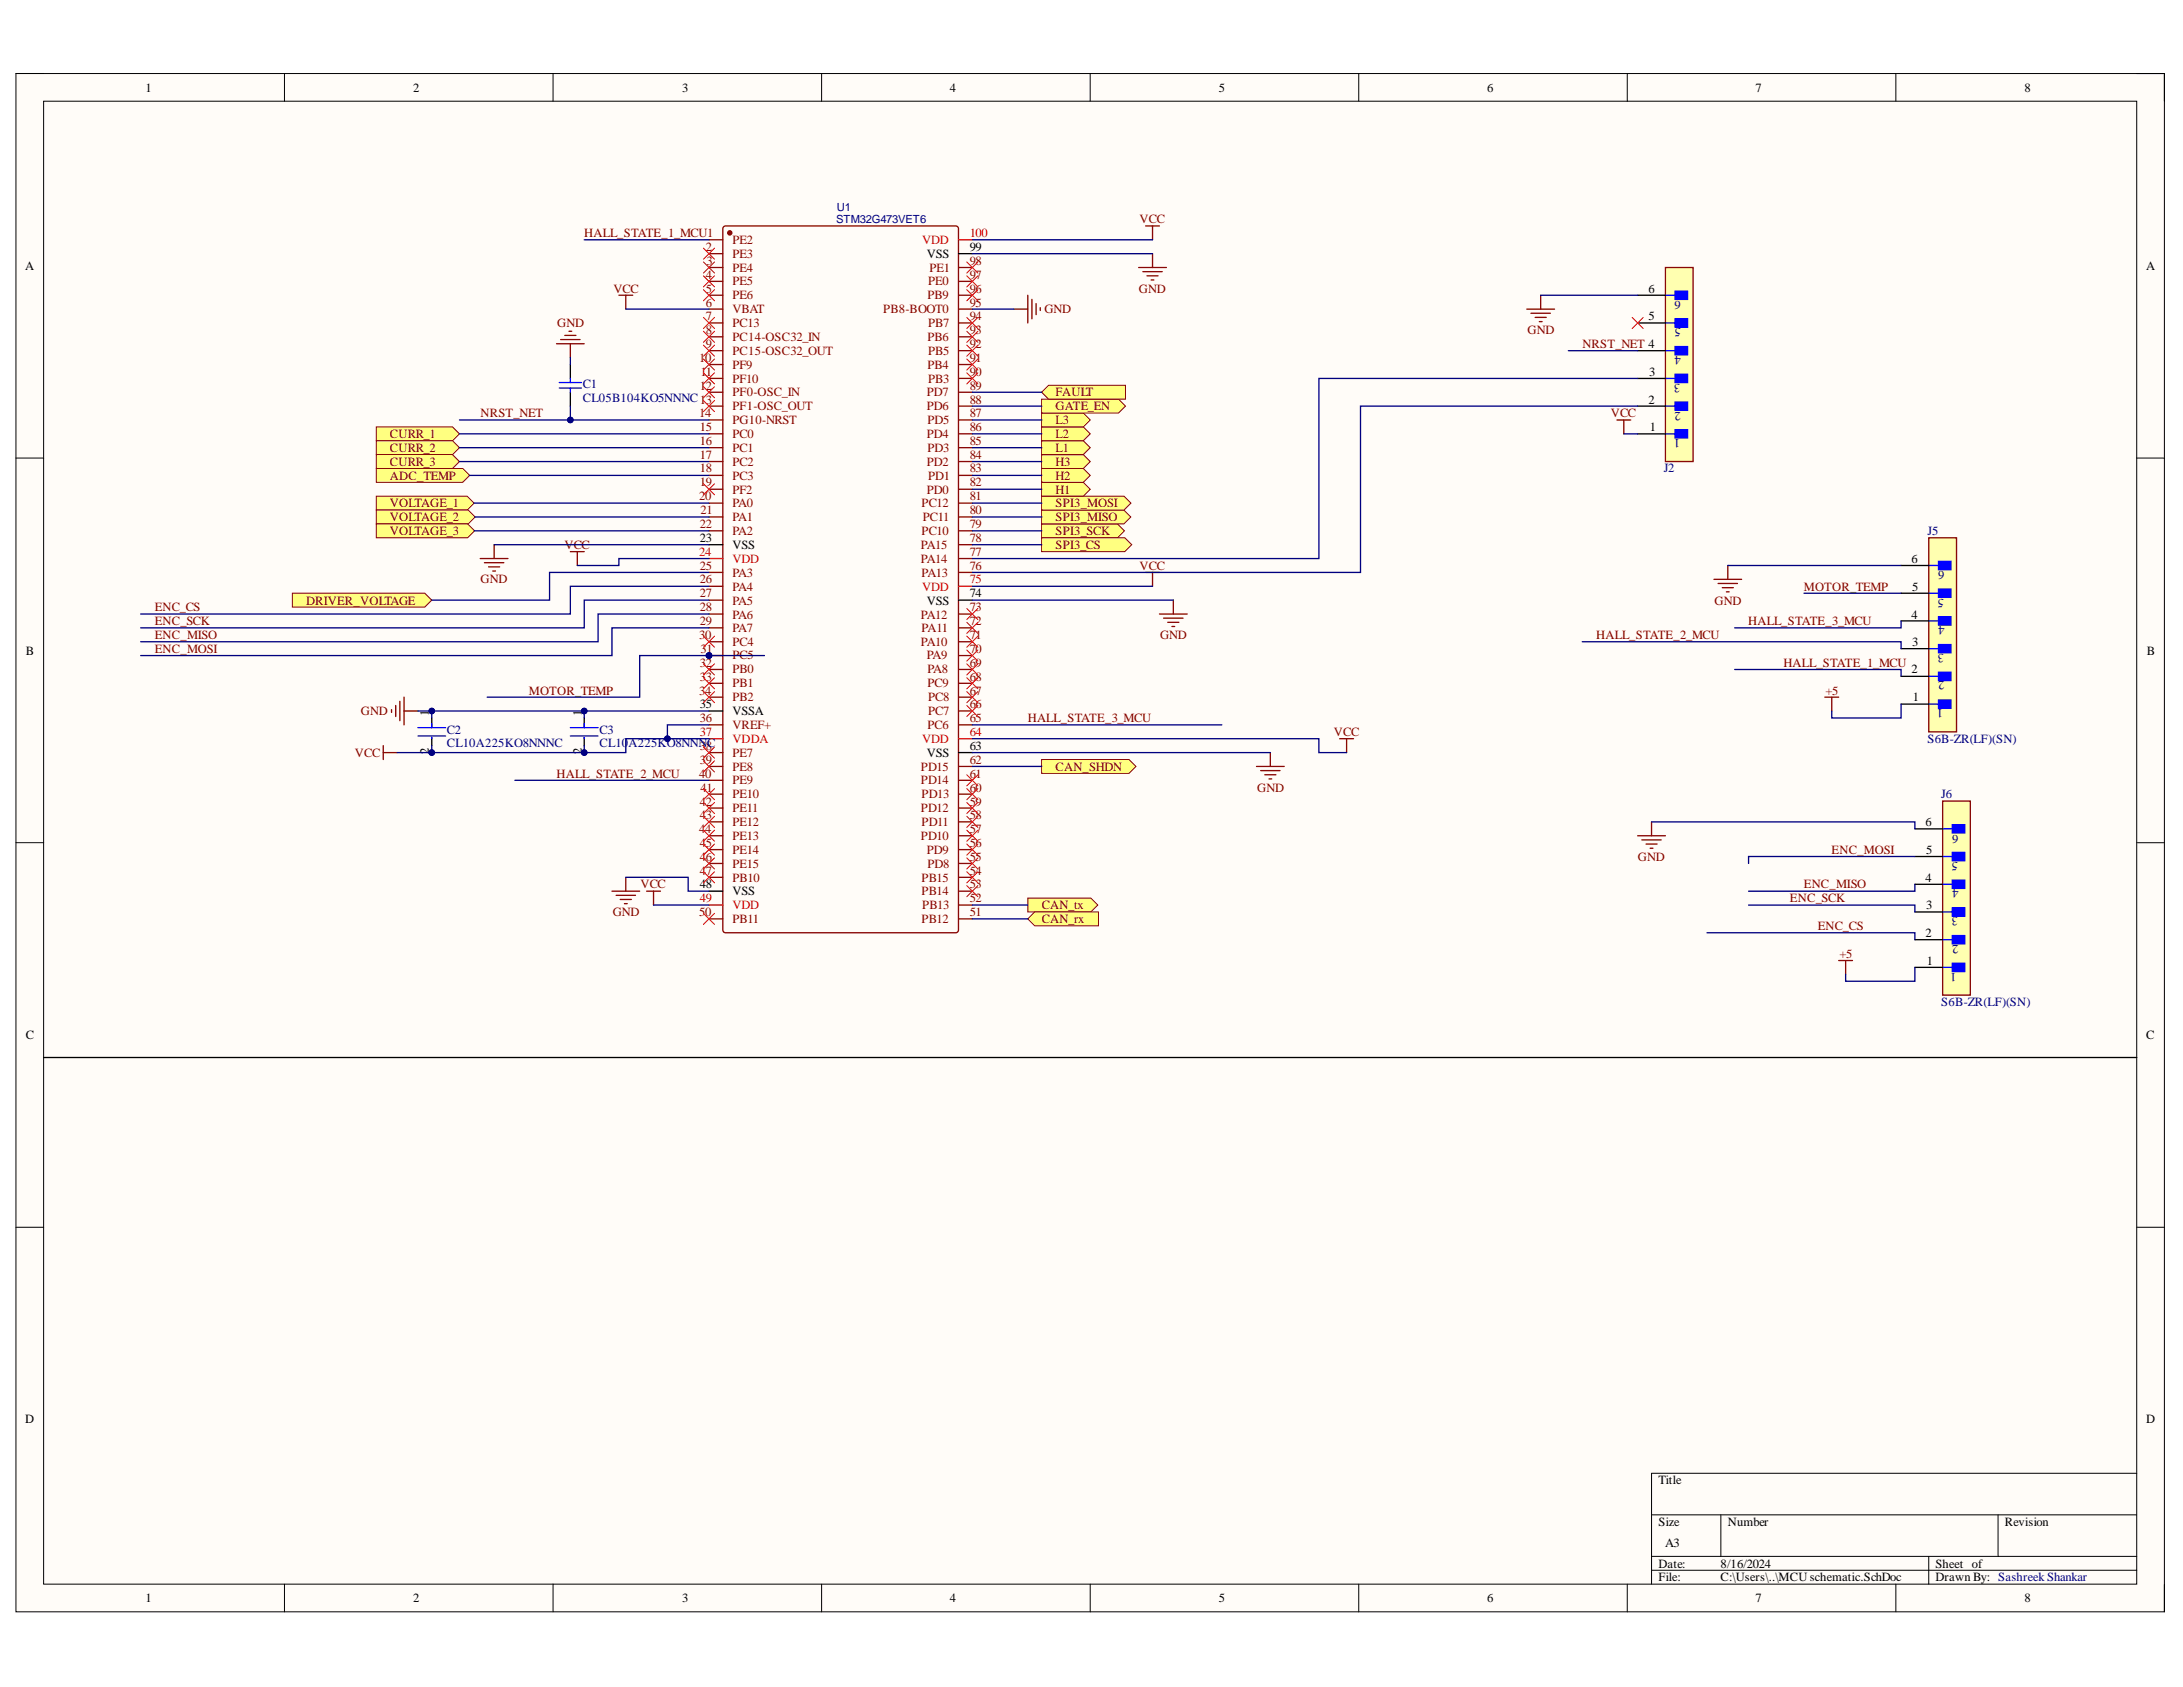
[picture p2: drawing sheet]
<svg xmlns="http://www.w3.org/2000/svg" width="279mm" height="216mm" viewBox="0 0 279 216" stroke-linecap="round" stroke-linejoin="round" font-family="sans-serif">
<defs><g id="words">
<g font-size="1.6">
<text x="18.6" y="11.7">1</text>
<text x="52.9" y="11.7">2</text>
<text x="87.3" y="11.7">3</text>
<text x="121.6" y="11.7">4</text>
<text x="156" y="11.7">5</text>
<text x="190.3" y="11.7">6</text>
<text x="224.7" y="11.7">7</text>
<text x="259.1" y="11.7">8</text>
<text x="3.2" y="34.6">A</text>
<text x="118.6" y="33">VSS</text>
<text x="124.1" y="32.1">99</text>
<text x="274.7" y="34.6">A</text>
<text x="211" y="41">5</text>
<text x="211" y="37.5">6</text>
<text x="211" y="51.7">2</text>
<text x="211.1" y="48.1">3</text>
<text x="211.2" y="55.1">1</text>
<text x="89.6" y="69.3">23</text>
<text x="93.7" y="70.3">VSS</text>
<text x="118.6" y="77.4">VSS</text>
<text x="124.1" y="76.5">74</text>
<text x="244.7" y="72.1">6</text>
<text x="244.7" y="75.6">5</text>
<text x="3.3" y="83.8">B</text>
<text x="244.7" y="79.2">4</text>
<text x="244.7" y="82.7">3</text>
<text x="274.8" y="83.8">B</text>
<text x="244.7" y="86.2">2</text>
<text x="244.8" y="89.7">1</text>
<text x="54.9" y="91.7" transform="rotate(-90 54.9 91.7)">1</text>
<text x="74.4" y="91.7" transform="rotate(-90 74.4 91.7)">1</text>
<text x="89.6" y="90.7">35</text>
<text x="93.7" y="91.5">VSSA</text>
<text x="124.1" y="96">63</text>
<text x="54.9" y="96.5" transform="rotate(-90 54.9 96.5)">2</text>
<text x="74.4" y="96.5" transform="rotate(-90 74.4 96.5)">2</text>
<text x="118.6" y="96.8">VSS</text>
<text x="246.4" y="105.7">6</text>
<text x="89.6" y="113.7">48</text>
<text x="246.4" y="112.8">4</text>
<text x="246.5" y="109.3">5</text>
<text x="93.7" y="114.6">VSS</text>
<text x="246.4" y="119.9">2</text>
<text x="246.5" y="116.4">3</text>
<text x="246.6" y="123.5">1</text>
<text x="3.3" y="133">C</text>
<text x="274.7" y="133">C</text>
<text x="3.2" y="182.2">D</text>
<text x="274.7" y="182.2">D</text>
<text x="212.3" y="190">Title</text>
<text x="212.3" y="195.3">Size</text>
<text x="213.1" y="198">A3</text>
<text x="221.1" y="195.3">Number</text>
<text x="256.6" y="195.3">Revision</text>
<text x="212.3" y="200.6">Date:</text>
<text x="212.3" y="202.4">File:</text>
<text x="220.2" y="200.6">8/16/2024</text>
<text x="220.2" y="202.4">C:\Users\..\MCU schematic.SchDoc</text>
<text x="247.7" y="200.6">Sheet of</text>
<text x="247.7" y="202.4">Drawn By: Sashreek Shankar</text>
<text x="18.6" y="205">1</text>
<text x="52.9" y="205">2</text>
<text x="87.3" y="205">3</text>
<text x="121.6" y="205">4</text>
<text x="156" y="205">5</text>
<text x="190.3" y="205">6</text>
<text x="224.7" y="205">7</text>
<text x="259.1" y="205">8</text>
</g>
<g font-size="1.6" fill="#800000">
<text x="145.8" y="28.6">VCC</text>
<text x="74.8" y="30.4">HALL_STATE_1_MCU1</text>
<text x="71.3" y="41.9">GND</text>
<text x="78.5" y="37.5">VCC</text>
<text x="133.7" y="40.1">GND</text>
<text x="145.8" y="37.5">GND</text>
<text x="195.5" y="42.8">GND</text>
<text x="202.5" y="44.6">NRST_NET 4</text>
<text x="61.5" y="53.4">NRST_NET</text>
<text x="135.1" y="52.5">GATE_EN</text>
<text x="135.1" y="50.7">FAULT</text>
<text x="206.2" y="53.4">VCC</text>
<text x="49.9" y="56.1">CURR_1</text>
<text x="49.9" y="57.8">CURR_2</text>
<text x="49.9" y="59.6">CURR_3</text>
<text x="135.1" y="59.6">H3</text>
<text x="135.1" y="57.8">L1</text>
<text x="135.1" y="56.1">L2</text>
<text x="135.1" y="54.3">L3</text>
<text x="49.9" y="61.4">ADC_TEMP</text>
<text x="49.9" y="64.9">VOLTAGE_1</text>
<text x="135.1" y="64.9">SPI3_MOSI</text>
<text x="135.1" y="63.2">H1</text>
<text x="135.1" y="61.4">H2</text>
<text x="49.9" y="66.7">VOLTAGE_2</text>
<text x="49.9" y="68.5">VOLTAGE_3</text>
<text x="72.2" y="70.3">VCC</text>
<text x="135.1" y="68.5">SPI3_SCK</text>
<text x="135.1" y="66.7">SPI3_MISO</text>
<text x="135.1" y="70.3">SPI3_CS</text>
<text x="39.2" y="77.4">DRIVER_VOLTAGE</text>
<text x="61.5" y="74.7">GND</text>
<text x="145.8" y="72.9">VCC</text>
<text x="219.4" y="77.4">GND</text>
<text x="230.9" y="75.6">MOTOR_TEMP</text>
<text x="19.8" y="78.2">ENC_CS</text>
<text x="19.8" y="80">ENC_SCK</text>
<text x="19.8" y="81.8">ENC_MISO</text>
<text x="19.8" y="83.6">ENC_MOSI</text>
<text x="148.5" y="81.8">GND</text>
<text x="204.3" y="81.8">HALL_STATE_2_MCU</text>
<text x="223.8" y="80">HALL_STATE_3_MCU</text>
<text x="67.7" y="88.9">MOTOR_TEMP</text>
<text x="228.2" y="85.3">HALL_STATE_1_MCU</text>
<text x="233.7" y="88.9">+5</text>
<text x="46.2" y="91.5">GND</text>
<text x="131.6" y="92.4">HALL_STATE_3_MCU</text>
<text x="170.7" y="94.2">VCC</text>
<text x="45.4" y="96.8">VCC</text>
<text x="71.2" y="99.5">HALL_STATE_2_MCU</text>
<text x="135.1" y="98.6">CAN_SHDN</text>
<text x="160.9" y="101.3">GND</text>
<text x="82" y="113.7">VCC</text>
<text x="209.6" y="110.2">GND</text>
<text x="230.9" y="113.7">ENC_MISO</text>
<text x="234.4" y="109.3">ENC_MOSI</text>
<text x="78.4" y="117.2">GND</text>
<text x="133.3" y="116.4">CAN_tx</text>
<text x="133.3" y="118.1">CAN_rx</text>
<text x="229.1" y="115.4">ENC_SCK</text>
<text x="232.6" y="119">ENC_CS</text>
<text x="235.4" y="122.5">+5</text>
</g>
<g font-size="1.6" fill="#800">
<text x="90.4" y="32.1">2</text>
<text x="90.4" y="35.7">4</text>
<text x="90.4" y="33.9">3</text>
<text x="93.7" y="31.2">PE2</text>
<text x="93.7" y="33">PE3</text>
<text x="93.7" y="34.8">PE4</text>
<text x="118.9" y="34.8">PE1</text>
<text x="124.1" y="35.7">97</text>
<text x="124.1" y="33.9">98</text>
<text x="90.4" y="37.5">5</text>
<text x="90.4" y="39.2">6</text>
<text x="90.4" y="41">7</text>
<text x="93.7" y="36.5">PE5</text>
<text x="93.7" y="38.3">PE6</text>
<text x="93.7" y="40.1">VBAT</text>
<text x="93.7" y="41.9">PC13</text>
<text x="113" y="40.1">PB8-BOOT0</text>
<text x="118.7" y="38.3">PB9</text>
<text x="118.8" y="41.9">PB7</text>
<text x="118.8" y="36.5">PE0</text>
<text x="124.1" y="41">94</text>
<text x="124.1" y="39.2">95</text>
<text x="124.1" y="37.5">96</text>
<text x="89.5" y="46.3">10</text>
<text x="90.4" y="42.8">8</text>
<text x="90.4" y="44.6">9</text>
<text x="93.7" y="43.6">PC14-OSC32_IN</text>
<text x="93.7" y="45.4">PC15-OSC32_OUT</text>
<text x="93.7" y="47.2">PF9</text>
<text x="118.7" y="47.2">PB4</text>
<text x="118.7" y="43.6">PB6</text>
<text x="118.8" y="45.4">PB5</text>
<text x="124.1" y="46.3">91</text>
<text x="124.1" y="44.6">92</text>
<text x="124.1" y="42.8">93</text>
<text x="89.5" y="53.4">14</text>
<text x="89.6" y="49.9">12</text>
<text x="89.7" y="48.1">11</text>
<text x="93.7" y="49">PF10</text>
<text x="93.7" y="50.7">PF0-OSC_IN</text>
<text x="93.7" y="52.5">PF1-OSC_OUT</text>
<text x="118.6" y="52.5">PD6</text>
<text x="118.6" y="50.7">PD7</text>
<text x="118.8" y="49">PB3</text>
<text x="124.1" y="53.4">87</text>
<text x="124.1" y="51.7">88</text>
<text x="124.1" y="49.9">89</text>
<text x="124.1" y="48.1">90</text>
<text x="89.6" y="55.1">15</text>
<text x="89.6" y="56.9">16</text>
<text x="89.6" y="58.7">17</text>
<text x="93.7" y="54.3">PG10-NRST</text>
<text x="93.7" y="56.1">PC0</text>
<text x="93.7" y="57.8">PC1</text>
<text x="93.7" y="59.6">PC2</text>
<text x="118.6" y="59.6">PD2</text>
<text x="118.6" y="56.1">PD4</text>
<text x="118.7" y="57.8">PD3</text>
<text x="118.7" y="54.3">PD5</text>
<text x="124.1" y="58.7">84</text>
<text x="124.1" y="56.9">85</text>
<text x="124.1" y="55.1">86</text>
<text x="89.5" y="64">20</text>
<text x="89.6" y="60.5">18</text>
<text x="89.6" y="62.2">19</text>
<text x="89.7" y="65.8">21</text>
<text x="93.7" y="61.4">PC3</text>
<text x="93.7" y="63.2">PF2</text>
<text x="93.7" y="64.9">PA0</text>
<text x="117.9" y="64.9">PC12</text>
<text x="118.6" y="63.2">PD0</text>
<text x="118.8" y="61.4">PD1</text>
<text x="124.1" y="65.8">80</text>
<text x="124.1" y="64">81</text>
<text x="124.1" y="62.2">82</text>
<text x="124.1" y="60.5">83</text>
<text x="89.6" y="67.6">22</text>
<text x="93.7" y="66.7">PA1</text>
<text x="93.7" y="68.5">PA2</text>
<text x="117.8" y="70.3">PA15</text>
<text x="117.9" y="68.5">PC10</text>
<text x="118.1" y="66.7">PC11</text>
<text x="124.1" y="71.1">77</text>
<text x="124.1" y="69.3">78</text>
<text x="124.1" y="67.6">79</text>
<text x="89.6" y="72.9">25</text>
<text x="89.6" y="74.7">26</text>
<text x="89.6" y="76.5">27</text>
<text x="93.7" y="73.8">PA3</text>
<text x="93.7" y="75.6">PA4</text>
<text x="93.7" y="77.4">PA5</text>
<text x="117.8" y="72.1">PA14</text>
<text x="117.9" y="73.8">PA13</text>
<text x="124.1" y="72.9">76</text>
<text x="89.5" y="81.8">30</text>
<text x="89.6" y="78.2">28</text>
<text x="89.6" y="80">29</text>
<text x="89.7" y="83.6">31</text>
<text x="93.7" y="79.2">PA6</text>
<text x="93.7" y="80.9">PA7</text>
<text x="93.7" y="82.7">PC4</text>
<text x="117.8" y="82.7">PA10</text>
<text x="117.8" y="79.2">PA12</text>
<text x="117.9" y="80.9">PA11</text>
<text x="124.1" y="83.6">70</text>
<text x="124.1" y="81.8">71</text>
<text x="124.1" y="80">72</text>
<text x="124.1" y="78.2">73</text>
<text x="89.5" y="88.9">34</text>
<text x="89.6" y="85.3">32</text>
<text x="89.6" y="87.1">33</text>
<text x="93.7" y="84.4">PC5</text>
<text x="93.7" y="86.2">PB0</text>
<text x="93.7" y="88">PB1</text>
<text x="93.7" y="89.7">PB2</text>
<text x="118.6" y="84.4">PA9</text>
<text x="118.7" y="88">PC9</text>
<text x="118.7" y="86.2">PA8</text>
<text x="118.8" y="89.7">PC8</text>
<text x="124.1" y="88.9">67</text>
<text x="124.1" y="87.1">68</text>
<text x="124.1" y="85.3">69</text>
<text x="89.6" y="92.4">36</text>
<text x="89.6" y="96">38</text>
<text x="93.7" y="93.3">VREF+</text>
<text x="118.7" y="93.3">PC6</text>
<text x="118.8" y="91.5">PC7</text>
<text x="124.1" y="92.4">65</text>
<text x="124.1" y="90.7">66</text>
<text x="89.5" y="99.5">40</text>
<text x="89.6" y="97.8">39</text>
<text x="89.7" y="101.3">41</text>
<text x="93.7" y="96.8">PE7</text>
<text x="93.7" y="98.6">PE8</text>
<text x="93.7" y="100.4">PE9</text>
<text x="117.8" y="100.4">PD14</text>
<text x="117.8" y="98.6">PD15</text>
<text x="124.1" y="101.3">60</text>
<text x="124.1" y="99.5">61</text>
<text x="124.1" y="97.8">62</text>
<text x="89.5" y="106.6">44</text>
<text x="89.6" y="103.1">42</text>
<text x="89.6" y="104.9">43</text>
<text x="93.7" y="102.2">PE10</text>
<text x="93.7" y="103.9">PE11</text>
<text x="93.7" y="105.7">PE12</text>
<text x="93.7" y="107.5">PE13</text>
<text x="117.8" y="107.5">PD10</text>
<text x="117.8" y="103.9">PD12</text>
<text x="117.9" y="105.7">PD11</text>
<text x="117.9" y="102.2">PD13</text>
<text x="124.1" y="106.6">57</text>
<text x="124.1" y="104.9">58</text>
<text x="124.1" y="103.1">59</text>
<text x="89.6" y="108.4">45</text>
<text x="89.6" y="110.2">46</text>
<text x="89.6" y="112">47</text>
<text x="93.7" y="109.3">PE14</text>
<text x="93.7" y="111">PE15</text>
<text x="93.7" y="112.8">PB10</text>
<text x="117.9" y="112.8">PB15</text>
<text x="118.6" y="109.3">PD9</text>
<text x="118.7" y="111">PD8</text>
<text x="124.1" y="113.7">53</text>
<text x="124.1" y="112">54</text>
<text x="124.1" y="110.2">55</text>
<text x="124.1" y="108.4">56</text>
<text x="89.5" y="117.2">50</text>
<text x="93.7" y="118.1">PB11</text>
<text x="117.9" y="118.1">PB12</text>
<text x="117.9" y="114.6">PB14</text>
<text x="118" y="116.4">PB13</text>
<text x="124.1" y="117.2">51</text>
<text x="124.1" y="115.4">52</text>
</g>
<g font-size="1.6" fill="#f00">
<text x="118" y="31.2">VDD</text>
<text x="124.1" y="30.4">100</text>
<text x="89.5" y="71.1">24</text>
<text x="93.7" y="72.1">VDD</text>
<text x="118" y="75.6">VDD</text>
<text x="124.1" y="74.7">75</text>
<text x="89.6" y="94.2">37</text>
<text x="93.7" y="95.1">VDDA</text>
<text x="118" y="95.1">VDD</text>
<text x="124.1" y="94.2">64</text>
<text x="89.6" y="115.4">49</text>
<text x="93.7" y="116.4">VDD</text>
</g>
<g font-size="1.6" fill="#000080">
<text x="215.1" y="38.5" transform="rotate(-180 215.1 38.5)">6</text>
<text x="215.1" y="45.6" transform="rotate(-180 215.1 45.6)">4</text>
<text x="215.1" y="42" transform="rotate(-180 215.1 42)">5</text>
<text x="74.6" y="49.6">C1</text>
<text x="74.6" y="51.4">CL05B104KO5NNNC13</text>
<text x="215.1" y="49.1" transform="rotate(-180 215.1 49.1)">3</text>
<text x="215.1" y="52.7" transform="rotate(-180 215.1 52.7)">2</text>
<text x="215.1" y="56.2" transform="rotate(-180 215.1 56.2)">1</text>
<text x="212.9" y="60.5">J2</text>
<text x="246.7" y="68.5">J5</text>
<text x="248.8" y="76.6" transform="rotate(-180 248.8 76.6)">5</text>
<text x="248.9" y="73.1" transform="rotate(-180 248.9 73.1)">6</text>
<text x="248.8" y="83.6" transform="rotate(-180 248.8 83.6)">3</text>
<text x="248.9" y="80.2" transform="rotate(-180 248.9 80.2)">4</text>
<text x="248.9" y="87.2" transform="rotate(-180 248.9 87.2)">2</text>
<text x="57.2" y="93.9">C2</text>
<text x="57.2" y="95.6">CL10A225KO8NNNC</text>
<text x="76.7" y="93.9">C3</text>
<text x="76.7" y="95.6">CL10A225KO8NNNC</text>
<text x="246.7" y="95.1">S6B-ZR(LF)(SN)</text>
<text x="248.7" y="90.7" transform="rotate(-180 248.7 90.7)">1</text>
<text x="248.5" y="102.2">J6</text>
<text x="250.7" y="106.8" transform="rotate(-180 250.7 106.8)">6</text>
<text x="250.6" y="110.4" transform="rotate(-180 250.6 110.4)">5</text>
<text x="250.7" y="113.8" transform="rotate(-180 250.7 113.8)">4</text>
<text x="250.6" y="117.4" transform="rotate(-180 250.6 117.4)">3</text>
<text x="250.4" y="124.5" transform="rotate(-180 250.4 124.5)">1</text>
<text x="250.7" y="120.9" transform="rotate(-180 250.7 120.9)">2</text>
<text x="248.5" y="128.8">S6B-ZR(LF)(SN)</text>
</g>
<g font-size="1.4" fill="#000080">
<text x="107" y="28.6">STM32G473VET6</text>
<text x="107.1" y="27">U1</text>
</g>
</g></defs>
<path d="M2 9.4h275v196.9h-275z" fill-rule="evenodd" fill="#fffcf8"/>
<path d="M2 9.4h275v196.9h-275z" fill="none" stroke="#000" stroke-width=".13"/>
<path d="M5.6 13h267.9v189.7h-267.9z" fill-rule="evenodd" fill="#fffcf8"/>
<g fill="none" stroke="#000" stroke-width=".13">
<path d="M2 9.4h3.6M5.6 13h267.9v189.7h-267.9zM36.4 9.4v3.6M70.8 9.4v3.6M105.2 9.4v3.6M139.5 9.4v3.6M173.9 9.4v3.6M208.3 9.4v3.6M242.7 9.4v3.6M273.5 9.4h3.5v3.6M2 58.6h3.6M273.5 58.6h3.5"/>
<path d="M2 107.8h3.6M273.5 107.9h3.5M2 157.1h3.6M273.5 157.1h3.5M211.4 193.9h62.1M211.4 199.2h62.1M220.3 193.9v5.3M246.9 199.2v3.5M255.7 193.9v5.3M273.5 188.5h-62.1v14.2M36.4 202.7v3.6M70.8 202.7v3.6"/>
<path d="M105.2 202.7v3.6M139.5 202.7v3.6M173.9 202.7v3.6M208.3 202.7v3.6M211.4 201h62.1M242.7 202.7v3.6M277 202.7v3.6"/>
</g>
<circle cx="90.7" cy="83.9" r=".36" fill="#000080"/>
<circle cx="90.7" cy="83.9" r=".36" fill="none" stroke="#000080" stroke-width=".13"/>
<path d="M92.6 29.1l.3-.2h29.4l.3 .2 .1 89.9-.2 .3-29.6 .1-.3-.2z" fill="none" stroke="#800" stroke-width=".17"/>
<circle cx="93.4" cy="29.8" r=".27" fill="#800"/>
<g fill="none" stroke="#800" stroke-width=".17">
<path d="M90.7 30.7h1.8M90.7 32.5h1.8M90.7 34.2h1.8M90.7 36h1.8M90.7 37.8h1.8M90.7 39.6h1.8M90.7 41.3h1.8M90.7 43.1h1.8M90.7 44.9h1.8M90.7 46.7h1.8M90.7 48.4h1.8M90.7 50.2h1.8"/>
<path d="M90.7 52h1.8M90.7 53.7h1.8M90.7 55.5h1.8M90.7 57.3h1.8M90.7 59.1h1.8M90.7 60.8h1.8M90.7 62.6h1.8M90.7 64.4h1.8M90.7 66.2h1.8M90.7 67.9h1.8M90.7 73.3h1.8M90.7 75h1.8"/>
<path d="M90.7 76.8h1.8M90.7 78.6h1.8M90.7 80.4h1.8M90.7 82.1h1.8M90.7 83.9h1.8"/>
<circle cx="93.4" cy="29.8" r=".27"/>
</g>
<path d="M90.7 69.7h1.8" fill="none" stroke="#000" stroke-width=".17"/>
<path d="M90.7 71.5h1.8" fill="none" stroke="#f00" stroke-width=".17"/>
<circle cx="90.7" cy="83.9" r=".36" fill="#000080"/>
<circle cx="90.7" cy="83.9" r=".36" fill="none" stroke="#000080" stroke-width=".13"/>
<g fill="none" stroke="#800" stroke-width=".17">
<path d="M122.7 39.6h1.8M122.7 37.8h1.8M122.7 36h1.8M122.7 34.2h1.8M122.7 59.1h1.8M122.7 57.3h1.8M122.7 55.5h1.8M122.7 53.7h1.8M122.7 52h1.8M122.7 50.2h1.8M122.7 48.4h1.8M122.7 46.7h1.8"/>
<path d="M122.7 44.9h1.8M122.7 43.1h1.8M122.7 41.3h1.8M122.7 78.6h1.8M122.7 73.3h1.8M122.7 71.5h1.8M122.7 69.7h1.8M122.7 67.9h1.8M122.7 66.2h1.8M122.7 64.4h1.8M122.7 62.6h1.8M122.7 60.8h1.8"/>
<path d="M90.7 85.7h1.8M90.7 87.4h1.8M90.7 89.2h1.8M90.7 92.8h1.8M90.7 96.3h1.8M90.7 98.1h1.8M90.7 99.9h1.8M122.7 85.7h1.8M122.7 87.4h1.8M122.7 89.2h1.8M122.7 92.8h1.8M122.7 98.1h1.8"/>
<path d="M122.7 99.9h1.8M122.7 91h1.8M122.7 83.9h1.8M122.7 82.1h1.8M122.7 80.4h1.8M90.7 101.6h1.8M90.7 103.4h1.8M90.7 105.2h1.8M90.7 107h1.8M90.7 108.7h1.8M90.7 110.5h1.8M90.7 112.3h1.8"/>
<path d="M90.7 117.6h1.8M122.7 101.6h1.8M122.7 103.4h1.8M122.7 105.2h1.8M122.7 107h1.8M122.7 108.7h1.8M122.7 110.5h1.8M122.7 112.3h1.8M122.7 117.6h1.8M122.7 115.8h1.8M122.7 114.1h1.8"/>
</g>
<path d="M122.7 32.5h1.8M122.7 76.8h1.8M90.7 91h1.8M122.7 96.3h1.8M90.7 114.1h1.8" fill="none" stroke="#000" stroke-width=".17"/>
<path d="M122.7 30.7h1.8M122.7 75h1.8M90.7 94.5h1.8M122.7 94.5h1.8M90.7 115.8h1.8" fill="none" stroke="#f00" stroke-width=".17"/>
<g fill="none" stroke="#800000" stroke-width=".17">
<path d="M79.2 37.8h1.8M80.1 37.8v1.8M145.7 34.2h3.6M146.3 34.8h2.5M146.6 28.9h1.8M146.8 35.3h1.4M147.3 35.8h.4M147.5 28.9v1.8M147.5 32.5v1.7M71.2 44h3.6M71.8 43.5h2.4M72.3 42.9h1.4"/>
<path d="M72.8 42.4h.4M73 44v1.8M61.5 71.5h3.5M62 72h2.5M62.5 72.5h1.5M63.1 73.1h.3M63.2 69.7v1.8M73 70.6h1.8M73.9 70.6v1.8M146.6 73.3h1.8M147.5 73.3v1.7M160.8 98.1h3.6"/>
<path d="M161.4 98.6h2.4M161.9 99.2h1.4M162.4 99.7h.4M162.6 96.3v1.8M171.5 94.5h1.7M172.3 94.5v1.8M78.3 114.1h3.6M78.9 114.6h2.4M79.4 115.1h1.4M79.9 115.6h.4M80.1 112.3v1.8M82.8 114.1h1.7"/>
<path d="M83.6 114.1v1.7"/>
</g>
<path d="M131.5 114.9h8.1l.9 .9-.9 .9h-8.1z" fill-rule="evenodd" fill="#ffff80"/>
<path d="M131.5 114.9h8.1l.9 .9-.9 .9h-8.1z" fill="none" stroke="#800000" stroke-width=".13"/>
<path d="M132.4 116.7h8.2v1.8h-8.2l-.9-.9z" fill-rule="evenodd" fill="#ffff80"/>
<path d="M132.4 116.7h8.2v1.8h-8.2l-.9-.9z" fill="none" stroke="#800000" stroke-width=".13"/>
<path d="M49.1 95.4v1.8M49.1 96.3h1.7M50.1 90.8v.4M50.6 90.3v1.4M51.2 89.8v2.4M51.7 89.2v3.6M51.7 91h1.8" fill="none" stroke="#800000" stroke-width=".17"/>
<path d="M133.3 67.1h9.7l.9 .8-.9 .9h-9.7z" fill-rule="evenodd" fill="#ffff80"/>
<path d="M133.3 67.1h9.7l.9 .8-.9 .9h-9.7z" fill="none" stroke="#800000" stroke-width=".13"/>
<path d="M133.3 65.3h10.5l.9 .9-.9 .9h-10.5z" fill-rule="evenodd" fill="#ffff80"/>
<path d="M133.3 65.3h10.5l.9 .9-.9 .9h-10.5z" fill="none" stroke="#800000" stroke-width=".13"/>
<path d="M133.3 63.5h10.6l.8 .9-.8 .9h-10.6z" fill-rule="evenodd" fill="#ffff80"/>
<path d="M133.3 63.5h10.6l.8 .9-.8 .9h-10.6z" fill="none" stroke="#800000" stroke-width=".13"/>
<path d="M133.3 68.8h10.7l.8 .9-.8 .9h-10.7z" fill-rule="evenodd" fill="#ffff80"/>
<path d="M133.3 68.8h10.7l.8 .9-.8 .9h-10.7z" fill="none" stroke="#800000" stroke-width=".13"/>
<path d="M48.2 54.6h9.7l.9 .9-.9 .9h-9.7z" fill-rule="evenodd" fill="#ffff80"/>
<path d="M48.2 54.6h9.7l.9 .9-.9 .9h-9.7z" fill="none" stroke="#800000" stroke-width=".13"/>
<path d="M48.2 56.4h9.7l.9 .9-.9 .9h-9.7z" fill-rule="evenodd" fill="#ffff80"/>
<path d="M48.2 56.4h9.7l.9 .9-.9 .9h-9.7z" fill="none" stroke="#800000" stroke-width=".13"/>
<path d="M48.2 58.2h9.7l.9 .9-.9 .9h-9.7z" fill-rule="evenodd" fill="#ffff80"/>
<path d="M48.2 58.2h9.7l.9 .9-.9 .9h-9.7z" fill="none" stroke="#800000" stroke-width=".13"/>
<path d="M48.2 60h11l.9 .8-.9 .9h-11z" fill-rule="evenodd" fill="#ffff80"/>
<path d="M48.2 60h11l.9 .8-.9 .9h-11z" fill="none" stroke="#800000" stroke-width=".13"/>
<path d="M48.2 63.5h11.6l.9 .9-.9 .9h-11.6z" fill-rule="evenodd" fill="#ffff80"/>
<path d="M48.2 63.5h11.6l.9 .9-.9 .9h-11.6z" fill="none" stroke="#800000" stroke-width=".13"/>
<path d="M48.2 65.3h11.7l.9 .9-.9 .9h-11.7z" fill-rule="evenodd" fill="#ffff80"/>
<path d="M48.2 65.3h11.7l.9 .9-.9 .9h-11.7z" fill="none" stroke="#800000" stroke-width=".13"/>
<path d="M48.2 67.1h11.7l.8 .8-.8 .9h-11.7z" fill-rule="evenodd" fill="#ffff80"/>
<path d="M48.2 67.1h11.7l.8 .8-.8 .9h-11.7z" fill="none" stroke="#800000" stroke-width=".13"/>
<path d="M37.4 75.9h17l.9 .9-.9 .9h-17z" fill-rule="evenodd" fill="#ffff80"/>
<path d="M37.4 75.9h17l.9 .9-.9 .9h-17z" fill="none" stroke="#800000" stroke-width=".13"/>
<path d="M133.3 97.2h11.2l.9 .9-.9 .9h-11.2z" fill-rule="evenodd" fill="#ffff80"/>
<path d="M133.3 97.2h11.2l.9 .9-.9 .9h-11.2z" fill="none" stroke="#800000" stroke-width=".13"/>
<path d="M133.3 61.7h5.4l.8 .9-.8 .9h-5.4z" fill-rule="evenodd" fill="#ffff80"/>
<path d="M133.3 61.7h5.4l.8 .9-.8 .9h-5.4z" fill="none" stroke="#800000" stroke-width=".13"/>
<path d="M133.3 60h5.4l.8 .8-.8 .9h-5.4z" fill-rule="evenodd" fill="#ffff80"/>
<path d="M133.3 60h5.4l.8 .8-.8 .9h-5.4z" fill="none" stroke="#800000" stroke-width=".13"/>
<path d="M133.3 58.2h5.4l.8 .9-.8 .9h-5.4z" fill-rule="evenodd" fill="#ffff80"/>
<path d="M133.3 58.2h5.4l.8 .9-.8 .9h-5.4z" fill="none" stroke="#800000" stroke-width=".13"/>
<path d="M133.3 56.4h5.4l.8 .9-.8 .9h-5.4z" fill-rule="evenodd" fill="#ffff80"/>
<path d="M133.3 56.4h5.4l.8 .9-.8 .9h-5.4z" fill="none" stroke="#800000" stroke-width=".13"/>
<path d="M133.3 54.6h5.4l.8 .9-.8 .9h-5.4z" fill-rule="evenodd" fill="#ffff80"/>
<path d="M133.3 54.6h5.4l.8 .9-.8 .9h-5.4z" fill="none" stroke="#800000" stroke-width=".13"/>
<path d="M133.3 52.9h5.4l.8 .8-.8 .9h-5.4z" fill-rule="evenodd" fill="#ffff80"/>
<path d="M133.3 52.9h5.4l.8 .8-.8 .9h-5.4z" fill="none" stroke="#800000" stroke-width=".13"/>
<path d="M133.3 51.1h9.9l.9 .9-.9 .9h-9.9z" fill-rule="evenodd" fill="#ffff80"/>
<path d="M133.3 51.1h9.9l.9 .9-.9 .9h-9.9z" fill="none" stroke="#800000" stroke-width=".13"/>
<path d="M133.3 50.2l.9-.9h9.9v1.8h-9.9z" fill-rule="evenodd" fill="#ffff80"/>
<path d="M133.3 50.2l.9-.9h9.9v1.8h-9.9z" fill="none" stroke="#800000" stroke-width=".13"/>
<g fill="none" stroke="#f00" stroke-width=".13">
<path d="M90 33.5l1.5 1.4M90 35.3l1.5 1.4M90 37.1l1.5 1.4M90 31.8l1.5 1.4M91.5 33.5l-1.5 1.4M91.5 35.3l-1.5 1.4M91.5 37.1l-1.5 1.4M91.5 31.8l-1.5 1.4M123.7 33.5l1.5 1.4M123.7 35.3l1.5 1.4M123.7 37.1l1.5 1.4M125.2 33.5l-1.5 1.4"/>
<path d="M125.2 35.3l-1.5 1.4M125.2 37.1l-1.5 1.4M90 40.6l1.5 1.4M90 42.4l1.5 1.4M90 44.2l1.5 1.4M90 45.9l1.5 1.5M90 47.7l1.5 1.4M90 49.5l1.5 1.4M90 51.3l1.5 1.4M91.5 40.6l-1.5 1.4M91.5 42.4l-1.5 1.4M91.5 44.2l-1.5 1.4"/>
<path d="M91.5 45.9l-1.5 1.5M91.5 47.7l-1.5 1.4M91.5 49.5l-1.5 1.4M91.5 51.3l-1.5 1.4M123.7 40.6l1.5 1.4M123.7 42.4l1.5 1.4M123.7 44.2l1.5 1.4M123.7 45.9l1.5 1.5M123.7 47.7l1.5 1.4M125.2 40.6l-1.5 1.4M125.2 42.4l-1.5 1.4M125.2 44.2l-1.5 1.4"/>
<path d="M125.2 45.9l-1.5 1.5M125.2 47.7l-1.5 1.4M90 61.9l1.5 1.4M91.5 61.9l-1.5 1.4M123.7 77.9l1.5 1.4M123.7 79.6l1.5 1.5M125.2 77.9l-1.5 1.4M125.2 79.6l-1.5 1.5M90 81.4l1.5 1.4M90 85l1.5 1.4M90 86.7l1.5 1.5M90 88.5l1.5 1.4"/>
<path d="M90 95.6l1.5 1.4M90 97.4l1.5 1.4M91.5 81.4l-1.5 1.4M91.5 85l-1.5 1.4M91.5 86.7l-1.5 1.5M91.5 88.5l-1.5 1.4M91.5 95.6l-1.5 1.4M91.5 97.4l-1.5 1.4M123.7 99.2l1.5 1.4M123.7 81.4l1.5 1.4M123.7 83.2l1.5 1.4M123.7 85l1.5 1.4"/>
<path d="M123.7 86.7l1.5 1.5M125.2 99.2l-1.5 1.4M125.2 81.4l-1.5 1.4M125.2 83.2l-1.5 1.4M125.2 85l-1.5 1.4M125.2 86.7l-1.5 1.5M90 111.6l1.5 1.4M90 109.8l1.5 1.4M90 108l1.5 1.4M90 106.2l1.5 1.5M90 104.5l1.5 1.4M90 102.7l1.5 1.4"/>
<path d="M90 100.9l1.5 1.4M90 116.9l1.5 1.4M91.5 111.6l-1.5 1.4M91.5 109.8l-1.5 1.4M91.5 108l-1.5 1.4M91.5 106.2l-1.5 1.5M91.5 104.5l-1.5 1.4M91.5 102.7l-1.5 1.4M91.5 100.9l-1.5 1.4M91.5 116.9l-1.5 1.4M123.7 113.3l1.5 1.5M123.7 111.6l1.5 1.4"/>
<path d="M123.7 109.8l1.5 1.4M123.7 108l1.5 1.4M123.7 106.2l1.5 1.5M123.7 104.5l1.5 1.4M123.7 102.7l1.5 1.4M123.7 100.9l1.5 1.4M125.2 113.3l-1.5 1.5M125.2 111.6l-1.5 1.4M125.2 109.8l-1.5 1.4M125.2 108l-1.5 1.4M125.2 106.2l-1.5 1.5M125.2 104.5l-1.5 1.4"/>
<path d="M125.2 102.7l-1.5 1.4M125.2 100.9l-1.5 1.4"/>
</g>
<path d="M148.4 78.6h3.5M148.9 79.1h2.5M149.5 79.6h1.4M150.2 76.8v1.8M150 80.2h.3" fill="none" stroke="#800000" stroke-width=".17"/>
<path d="M73 46.7v1.7M73 50.2v1.8M55.3 91.9v1.2M55.3 94.4v1M74.8 91.9v1.2M74.8 94.4v1" fill="none" stroke="#000" stroke-width=".17"/>
<path d="M71.6 49h2.8M71.6 49.7h2.8M73 48.4v.6M73 49.7v.5M53.5 93.1h3.5M53.5 94.2h3.5M55.3 92.6v.5M55.3 94.4v.1M73 93.1h3.5M73 94.2h3.5M74.8 92.6v.5M74.8 94.4v.1" fill="none" stroke="#00f" stroke-width=".17"/>
<path d="M213.2 34.2h3.5v24.9h-3.5z" fill-rule="evenodd" fill="#ffffb0"/>
<path d="M213.2 34.2h3.5v24.9h-3.5z" fill="none" stroke="#800000" stroke-width=".17"/>
<path d="M214.4 55h1.6v1.1h-1.6z" fill-rule="evenodd" fill="#00f"/>
<path d="M213.2 55.5h1.2M214.4 55h1.6v1.1h-1.6z" fill="none" stroke="#00f" stroke-width=".17"/>
<path d="M214.4 51.4h1.6v1.1h-1.6z" fill-rule="evenodd" fill="#00f"/>
<path d="M213.2 52h1.2M214.4 51.4h1.6v1.1h-1.6z" fill="none" stroke="#00f" stroke-width=".17"/>
<path d="M214.4 47.9h1.6v1.1h-1.6z" fill-rule="evenodd" fill="#00f"/>
<path d="M213.2 48.4h1.2M214.4 47.9h1.6v1.1h-1.6z" fill="none" stroke="#00f" stroke-width=".17"/>
<path d="M214.4 44.4h1.6v1h-1.6z" fill-rule="evenodd" fill="#00f"/>
<path d="M213.2 44.9h1.2M214.4 44.4h1.6v1h-1.6z" fill="none" stroke="#00f" stroke-width=".17"/>
<path d="M214.4 40.8h1.6v1.1h-1.6z" fill-rule="evenodd" fill="#00f"/>
<path d="M213.2 41.3h1.2M214.4 40.8h1.6v1.1h-1.6z" fill="none" stroke="#00f" stroke-width=".17"/>
<path d="M214.4 37.3h1.6v1h-1.6z" fill-rule="evenodd" fill="#00f"/>
<path d="M213.2 37.8h1.2M214.4 37.3h1.6v1h-1.6z" fill="none" stroke="#00f" stroke-width=".17"/>
<path d="M209.6 37.8h3.6M209.6 55.5h3.6M209.6 52h3.6M209.6 48.4h3.6M209.6 44.9h3.6M209.6 41.3h3.6" fill="none" stroke="#000" stroke-width=".17"/>
<path d="M195.4 39.6h3.6M197.2 37.8v1.8M195.9 40.1h2.5M196.5 40.6h1.4M197 41.2h.4M207 53.8h1.7M207.8 53.8v1.7" fill="none" stroke="#800000" stroke-width=".17"/>
<path d="M208.9 40.6l1.4 1.4M210.3 40.6l-1.4 1.4" fill="none" stroke="#f00" stroke-width=".13"/>
<path d="M246.9 68.8h3.5v24.9h-3.5z" fill-rule="evenodd" fill="#ffffb0"/>
<path d="M246.9 68.8h3.5v24.9h-3.5z" fill="none" stroke="#800000" stroke-width=".17"/>
<path d="M248.1 89.6h1.6v1h-1.6z" fill-rule="evenodd" fill="#00f"/>
<path d="M246.9 90.1h1.2M248.1 89.6h1.6v1h-1.6z" fill="none" stroke="#00f" stroke-width=".17"/>
<path d="M248.1 86h1.6v1.1h-1.6z" fill-rule="evenodd" fill="#00f"/>
<path d="M246.9 86.6h1.2M248.1 86h1.6v1.1h-1.6z" fill="none" stroke="#00f" stroke-width=".17"/>
<path d="M248.1 82.5h1.6v1h-1.6z" fill-rule="evenodd" fill="#00f"/>
<path d="M246.9 83h1.2M248.1 82.5h1.6v1h-1.6z" fill="none" stroke="#00f" stroke-width=".17"/>
<path d="M248.1 78.9h1.6v1.1h-1.6z" fill-rule="evenodd" fill="#00f"/>
<path d="M246.9 79.5h1.2M248.1 78.9h1.6v1.1h-1.6z" fill="none" stroke="#00f" stroke-width=".17"/>
<path d="M248.1 75.4h1.6v1.1h-1.6z" fill-rule="evenodd" fill="#00f"/>
<path d="M246.9 75.9h1.2M248.1 75.4h1.6v1.1h-1.6z" fill="none" stroke="#00f" stroke-width=".17"/>
<path d="M248.1 71.8h1.6v1.1h-1.6z" fill-rule="evenodd" fill="#00f"/>
<path d="M246.9 72.4h1.2M248.1 71.8h1.6v1.1h-1.6z" fill="none" stroke="#00f" stroke-width=".17"/>
<path d="M243.3 79.5h3.6M243.3 75.9h3.6M243.3 72.4h3.6M243.3 90.1h3.6M243.3 86.6h3.6M243.3 83h3.6M5.6 135.3h267.9" fill="none" stroke="#000" stroke-width=".17"/>
<path d="M129.8 39.6h1.7M131.5 37.8v3.5M132.1 38.3v2.5M132.6 38.8v1.5M133.1 39.4v.3M219.4 74.1h3.5M219.9 74.7h2.5M220.4 75.2h1.5M221 75.7h.3M221.1 72.4v1.7M233.6 89.2h1.7M234.4 89.2v1.8" fill="none" stroke="#800000" stroke-width=".17"/>
<path d="M123.7 90.3l1.5 1.4M123.7 88.5l1.5 1.4M125.2 90.3l-1.5 1.4M125.2 88.5l-1.5 1.4" fill="none" stroke="#f00" stroke-width=".13"/>
<path d="M248.6 102.5h3.6v24.9h-3.6z" fill-rule="evenodd" fill="#ffffb0"/>
<path d="M248.6 102.5h3.6v24.9h-3.6z" fill="none" stroke="#800000" stroke-width=".17"/>
<path d="M249.9 123.3h1.6v1h-1.6z" fill-rule="evenodd" fill="#00f"/>
<path d="M248.6 123.8h1.3M249.9 123.3h1.6v1h-1.6z" fill="none" stroke="#00f" stroke-width=".17"/>
<path d="M249.9 119.7h1.6v1.1h-1.6z" fill-rule="evenodd" fill="#00f"/>
<path d="M249.9 119.7h1.6v1.1h-1.6zM248.6 120.3h1.3" fill="none" stroke="#00f" stroke-width=".17"/>
<path d="M249.9 116.2h1.6v1h-1.6z" fill-rule="evenodd" fill="#00f"/>
<path d="M248.6 116.7h1.3M249.9 116.2h1.6v1h-1.6z" fill="none" stroke="#00f" stroke-width=".17"/>
<path d="M249.9 112.6h1.6v1.1h-1.6z" fill-rule="evenodd" fill="#00f"/>
<path d="M248.6 113.2h1.3M249.9 112.6h1.6v1.1h-1.6z" fill="none" stroke="#00f" stroke-width=".17"/>
<path d="M249.9 109.1h1.6v1.1h-1.6z" fill-rule="evenodd" fill="#00f"/>
<path d="M248.6 109.6h1.3M249.9 109.1h1.6v1.1h-1.6z" fill="none" stroke="#00f" stroke-width=".17"/>
<path d="M249.9 105.5h1.6v1.1h-1.6z" fill-rule="evenodd" fill="#00f"/>
<path d="M248.6 106.1h1.3M249.9 105.5h1.6v1.1h-1.6z" fill="none" stroke="#00f" stroke-width=".17"/>
<path d="M245.1 116.7h3.5M245.1 113.2h3.5M245.1 109.6h3.5M245.1 106.1h3.5M245.1 123.8h3.5M245.1 120.3h3.5" fill="none" stroke="#000" stroke-width=".17"/>
<path d="M209.6 107h3.6M210.1 107.5h2.5M210.7 108h1.4M211.2 108.6h.4M211.4 105.2v1.8M235.3 122.9h1.8M236.2 122.9v1.8" fill="none" stroke="#800000" stroke-width=".17"/>
<g fill="none" stroke="#000080" stroke-width=".17">
<path d="M80.1 39.6h10.6M124.5 30.7h23M124.5 32.5h23M58.8 55.5h31.9M58.8 57.3h31.9M58.8 59.1h31.9M73 45.8v.9M73 52v1.7M124.5 55.5h8.8M124.5 57.3h8.8M124.5 59.1h8.8M124.5 53.7h8.8"/>
<path d="M124.5 52h8.8M124.5 50.2h8.8M60.1 60.8h30.6M60.7 64.4h30M60.7 67.9h30M60.8 66.2h29.9M63.2 69.7h27.5M124.5 75h23M124.5 69.7h8.8M124.5 67.9h8.8M124.5 66.2h8.8M124.5 64.4h8.8"/>
<path d="M124.5 60.8h8.8M124.5 62.6h8.8M124.5 76.8h25.7M124.5 96.3h38.1M124.5 98.1h8.8M80.1 112.3h8v1.8h2.6M83.6 115.8h7.1"/>
</g>
<circle cx="73" cy="53.7" r=".35" fill="#000080"/>
<circle cx="73" cy="53.7" r=".35" fill="none" stroke="#000080" stroke-width=".13"/>
<path d="M90.7 73.3h-20.4v3.5h-15M90.7 71.5h-11.5v.9h-5.3M53.5 91h1.8v.9M124.5 115.8h7M124.5 117.6h7" fill="none" stroke="#000080" stroke-width=".17"/>
<circle cx="55.3" cy="91" r=".35" fill="#000080"/>
<circle cx="55.3" cy="91" r=".35" fill="none" stroke="#000080" stroke-width=".13"/>
<path d="M55.3 91h19.5v.9" fill="none" stroke="#000080" stroke-width=".17"/>
<circle cx="55.3" cy="91" r=".35" fill="#000080"/>
<circle cx="55.3" cy="91" r=".35" fill="none" stroke="#000080" stroke-width=".13"/>
<circle cx="74.8" cy="91" r=".35" fill="#000080"/>
<circle cx="74.8" cy="91" r=".35" fill="none" stroke="#000080" stroke-width=".13"/>
<path d="M74.8 91h15.9" fill="none" stroke="#000080" stroke-width=".17"/>
<circle cx="74.8" cy="91" r=".35" fill="#000080"/>
<circle cx="74.8" cy="91" r=".35" fill="none" stroke="#000080" stroke-width=".13"/>
<path d="M55.3 95.4v.9h-4.5" fill="none" stroke="#000080" stroke-width=".17"/>
<circle cx="55.3" cy="96.3" r=".35" fill="#000080"/>
<circle cx="55.3" cy="96.3" r=".35" fill="none" stroke="#000080" stroke-width=".13"/>
<path d="M74.8 95.4v.9h-19.5" fill="none" stroke="#000080" stroke-width=".17"/>
<circle cx="55.3" cy="96.3" r=".35" fill="#000080"/>
<circle cx="55.3" cy="96.3" r=".35" fill="none" stroke="#000080" stroke-width=".13"/>
<circle cx="74.8" cy="96.3" r=".35" fill="#000080"/>
<circle cx="74.8" cy="96.3" r=".35" fill="none" stroke="#000080" stroke-width=".13"/>
<path d="M90.7 94.5h-10.6v1.8h-5.3" fill="none" stroke="#000080" stroke-width=".17"/>
<circle cx="74.8" cy="96.3" r=".35" fill="#000080"/>
<circle cx="74.8" cy="96.3" r=".35" fill="none" stroke="#000080" stroke-width=".13"/>
<circle cx="85.4" cy="94.5" r=".35" fill="#000080"/>
<circle cx="85.4" cy="94.5" r=".35" fill="none" stroke="#000080" stroke-width=".13"/>
<path d="M197.2 37.8h12.4M58.8 53.7h31.9M200.7 44.9h8.9M209.6 52h-35.5v21.3h-49.6" fill="none" stroke="#000080" stroke-width=".17"/>
<circle cx="73" cy="53.7" r=".35" fill="#000080"/>
<circle cx="73" cy="53.7" r=".35" fill="none" stroke="#000080" stroke-width=".13"/>
<path d="M124.5 39.6h5.3M207.8 55.5h1.8M209.6 48.4h-40.8v23.1h-44.3M221.1 72.4h22.2M230.9 75.9h12.4M243.3 79.5v.9h-21.3M90.7 92.8h-5.3v1.7M124.5 94.5h44.3v1.8h3.5M222 85.7h21.3v.9M243.3 90.1v1.8h-8.9v-.9" fill="none" stroke="#000080" stroke-width=".17"/>
<circle cx="85.4" cy="94.5" r=".35" fill="#000080"/>
<circle cx="85.4" cy="94.5" r=".35" fill="none" stroke="#000080" stroke-width=".13"/>
<path d="M74.8 30.7h15.9M90.7 75h-17.7v3.6h-55M90.7 76.8h-15.9v3.6h-56.8M90.7 78.6h-14.2v3.5h-58.5M65.9 99.9h24.8M90.7 80.4h-12.4v3.5h-60.3M97.8 83.9h-15.9v5.3h-19.5M124.5 92.8h31.9" fill="none" stroke="#000080" stroke-width=".17"/>
<circle cx="90.7" cy="83.9" r=".36" fill="#000080"/>
<circle cx="90.7" cy="83.9" r=".36" fill="none" stroke="#000080" stroke-width=".13"/>
<path d="M202.5 82.1h40.8v.9M211.4 105.2h33.7v.9M218.5 119.4h26.6v.9M223.8 115.8h21.3v.9M245.1 109.6h-21.3v.9M245.1 113.2v.9h-21.3M245.1 123.8v1.8h-8.9v-.9" fill="none" stroke="#000080" stroke-width=".17"/>
<use href="#words"/>
</svg>
